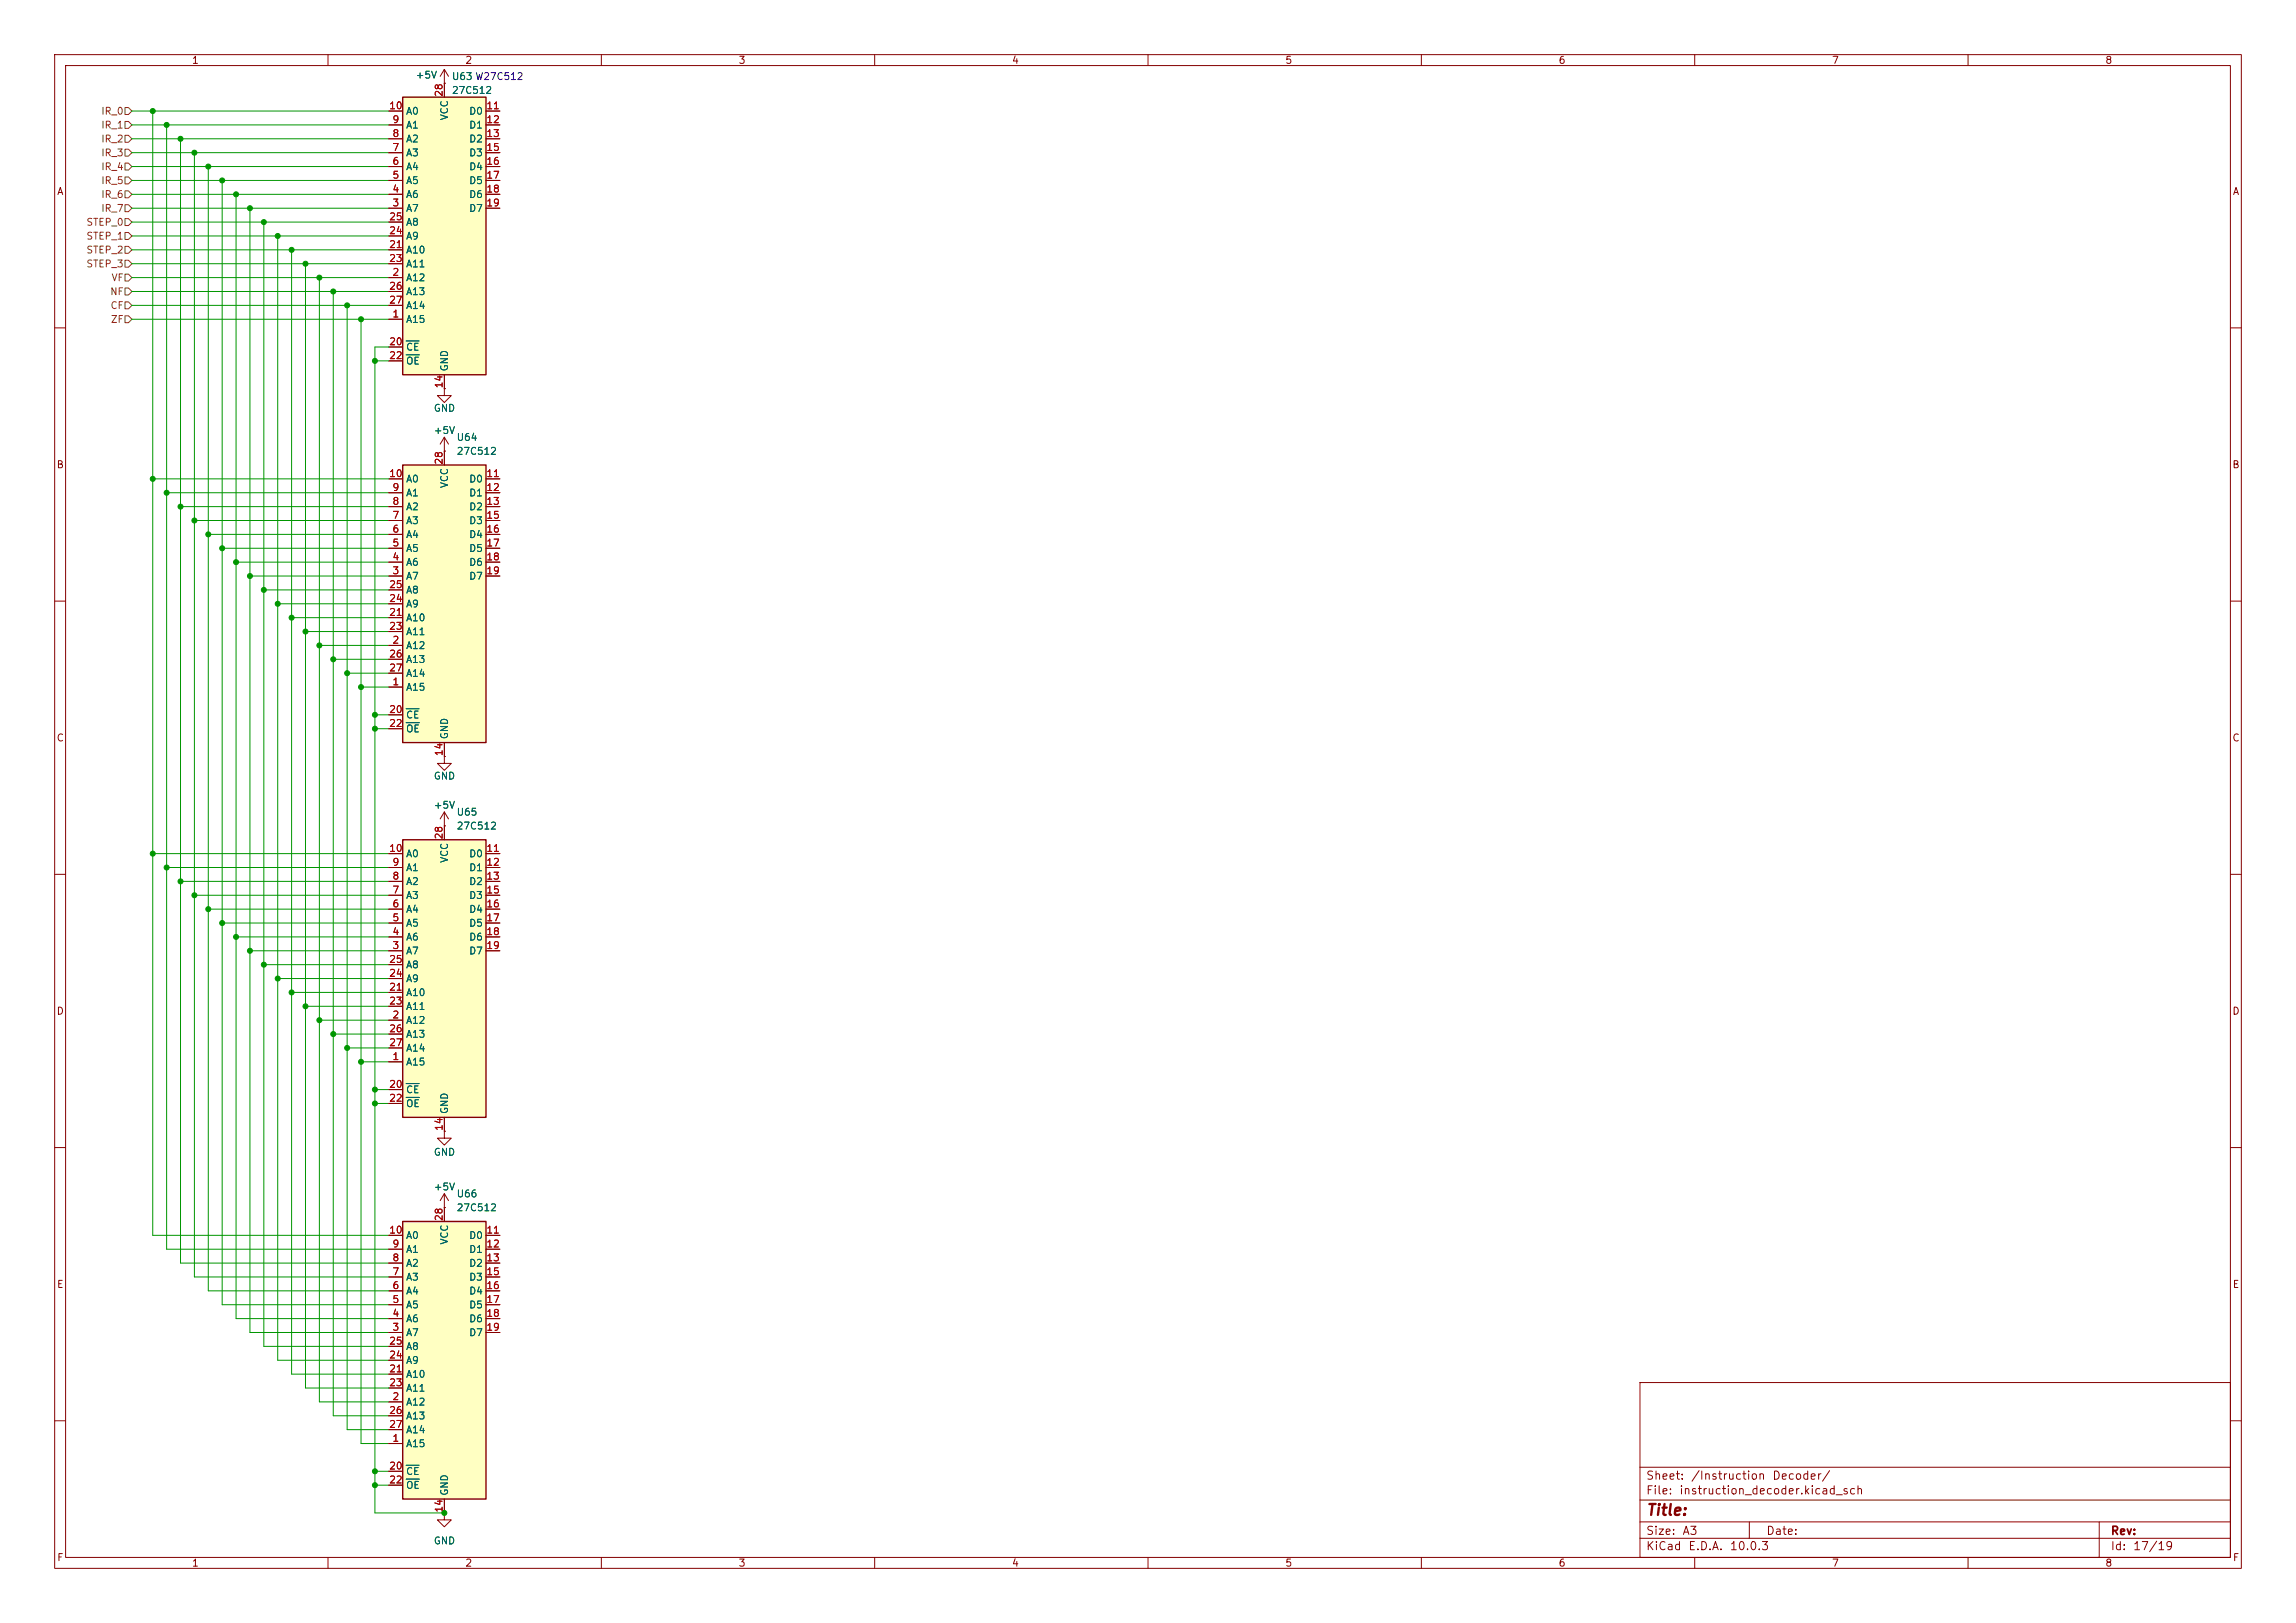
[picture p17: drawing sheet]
<svg xmlns="http://www.w3.org/2000/svg" width="420mm" height="297mm" viewBox="0 0 420 297" stroke-linecap="round" stroke-linejoin="round" font-family="sans-serif">
<defs><g id="words">
<text font-size="2" fill="#840000" x="301" y="277.8">Title:</text>
<g font-size="1.5" fill="#840000">
<text x="301" y="273.8">File:</text>
<text x="301" y="271.1">Sheet:</text>
<text x="307.1" y="273.8">instruction_decoder.kicad_sch</text>
<text x="309.2" y="271.1">/Instruction</text>
<text x="324.1" y="271.1">Decoder/</text>
<text x="301" y="281.2">Size:</text>
<text x="307.6" y="281.2">A3</text>
<text x="323" y="281.2">Date:</text>
<text x="386" y="281.2">Rev:</text>
<text x="301" y="284">KiCad</text>
<text x="308.7" y="284">E.D.A.</text>
<text x="316.3" y="284">10.0.3</text>
<text x="386" y="284">Id:</text>
<text x="390.1" y="284">17/19</text>
</g>
<g font-size="1.3" fill="#840000">
<text x="35" y="12">1</text>
<text x="85" y="12">2</text>
<text x="135" y="12">3</text>
<text x="185" y="12">4</text>
<text x="235" y="12">5</text>
<text x="285" y="12">6</text>
<text x="335" y="12">7</text>
<text x="385" y="12">8</text>
<text x="10.3" y="36">A</text>
<text x="408.3" y="36">A</text>
<text x="10.3" y="86">B</text>
<text x="408.2" y="86">B</text>
<text x="10.3" y="136">C</text>
<text x="408.2" y="136">C</text>
<text x="10.3" y="186">D</text>
<text x="408.2" y="186">D</text>
<text x="10.3" y="236">E</text>
<text x="408.3" y="236">E</text>
<text x="10.3" y="286">F</text>
<text x="35" y="287">1</text>
<text x="85" y="287">2</text>
<text x="135" y="287">3</text>
<text x="185" y="287">4</text>
<text x="235" y="287">5</text>
<text x="285" y="287">6</text>
<text x="335" y="287">7</text>
<text x="385" y="287">8</text>
<text x="408.3" y="286">F</text>
</g>
<g font-size="1.3" fill="#006464">
<text x="75.9" y="14.7">+5V</text>
<text x="82.6" y="14.9">U63 W27C512</text>
<text x="82.6" y="17.5">27C512</text>
<text x="82.6" y="14.9">U63</text>
<text x="74.2" y="23.8">A1</text>
<text x="74.2" y="21.3">A0</text>
<text x="82.3" y="22.1" transform="rotate(-90 82.3 22.1)">VCC</text>
<text x="85.7" y="21.3">D0</text>
<text x="85.7" y="23.8">D1</text>
<text x="74.2" y="28.9">A3</text>
<text x="74.2" y="26.4">A2</text>
<text x="85.7" y="26.4">D2</text>
<text x="85.7" y="28.9">D3</text>
<text x="74.2" y="34">A5</text>
<text x="74.2" y="31.5">A4</text>
<text x="85.7" y="31.5">D4</text>
<text x="85.7" y="34">D5</text>
<text x="74.2" y="39.1">A7</text>
<text x="74.2" y="36.5">A6</text>
<text x="74.2" y="41.6">A8</text>
<text x="85.7" y="36.5">D6</text>
<text x="85.7" y="39.1">D7</text>
<text x="74.2" y="46.7">A10</text>
<text x="74.2" y="44.2">A9</text>
<text x="74.2" y="51.8">A12</text>
<text x="74.2" y="49.2">A11</text>
<text x="74.2" y="59.4">A15</text>
<text x="74.2" y="54.3">A13</text>
<text x="74.2" y="56.9">A14</text>
<text x="74.2" y="64.5">CE</text>
<text x="74.2" y="67">OE</text>
<text x="82.3" y="68.1" transform="rotate(-90 82.3 68.1)">GND</text>
<text x="79.2" y="75.6">GND</text>
<text x="79.2" y="79.7">+5V</text>
<text x="83.4" y="81">U64</text>
<text x="83.4" y="83.5">27C512</text>
<text x="74.2" y="88.6">A0</text>
<text x="82.3" y="89.4" transform="rotate(-90 82.3 89.4)">VCC</text>
<text x="85.7" y="88.6">D0</text>
<text x="74.2" y="93.7">A2</text>
<text x="74.2" y="91.1">A1</text>
<text x="85.7" y="91.1">D1</text>
<text x="85.7" y="93.7">D2</text>
<text x="74.2" y="101.3">A5</text>
<text x="74.2" y="98.8">A4</text>
<text x="74.2" y="96.2">A3</text>
<text x="85.7" y="96.2">D3</text>
<text x="85.7" y="98.8">D4</text>
<text x="85.7" y="101.3">D5</text>
<text x="74.2" y="106.4">A7</text>
<text x="74.2" y="103.8">A6</text>
<text x="85.7" y="103.8">D6</text>
<text x="85.7" y="106.4">D7</text>
<text x="74.2" y="111.5">A9</text>
<text x="74.2" y="108.9">A8</text>
<text x="74.2" y="119.1">A12</text>
<text x="74.2" y="114">A10</text>
<text x="74.2" y="116.5">A11</text>
<text x="74.2" y="121.6">A13</text>
<text x="74.2" y="124.2">A14</text>
<text x="74.2" y="126.7">A15</text>
<text x="74.2" y="131.8">CE</text>
<text x="74.2" y="134.3">OE</text>
<text x="82.3" y="135.4" transform="rotate(-90 82.3 135.4)">GND</text>
<text x="79.2" y="143">GND</text>
<text x="79.2" y="148.3">+5V</text>
<text x="83.4" y="149.6">U65</text>
<text x="83.4" y="152.1">27C512</text>
<text x="74.2" y="159.7">A1</text>
<text x="74.2" y="157.2">A0</text>
<text x="82.3" y="158" transform="rotate(-90 82.3 158)">VCC</text>
<text x="85.7" y="157.2">D0</text>
<text x="85.7" y="159.7">D1</text>
<text x="74.2" y="167.3">A4</text>
<text x="74.2" y="164.8">A3</text>
<text x="74.2" y="162.3">A2</text>
<text x="85.7" y="162.3">D2</text>
<text x="85.7" y="164.8">D3</text>
<text x="85.7" y="167.3">D4</text>
<text x="74.2" y="172.4">A6</text>
<text x="74.2" y="169.9">A5</text>
<text x="85.7" y="169.9">D5</text>
<text x="85.7" y="172.4">D6</text>
<text x="74.2" y="175">A7</text>
<text x="74.2" y="177.5">A8</text>
<text x="85.7" y="175">D7</text>
<text x="74.2" y="182.6">A10</text>
<text x="74.2" y="185.1">A11</text>
<text x="74.2" y="180">A9</text>
<text x="74.2" y="187.7">A12</text>
<text x="74.2" y="190.2">A13</text>
<text x="74.2" y="195.3">A15</text>
<text x="74.2" y="192.7">A14</text>
<text x="74.2" y="200.4">CE</text>
<text x="74.2" y="202.9">OE</text>
<text x="82.3" y="204" transform="rotate(-90 82.3 204)">GND</text>
<text x="79.2" y="211.8">GND</text>
<text x="79.2" y="218.1">+5V</text>
<text x="83.4" y="219.4">U66</text>
<text x="83.4" y="222">27C512</text>
<text x="74.2" y="227">A0</text>
<text x="82.3" y="227.9" transform="rotate(-90 82.3 227.9)">VCC</text>
<text x="85.7" y="227">D0</text>
<text x="74.2" y="232.1">A2</text>
<text x="74.2" y="229.6">A1</text>
<text x="85.7" y="229.6">D1</text>
<text x="85.7" y="232.1">D2</text>
<text x="74.2" y="239.7">A5</text>
<text x="74.2" y="237.2">A4</text>
<text x="74.2" y="234.7">A3</text>
<text x="85.7" y="234.7">D3</text>
<text x="85.7" y="237.2">D4</text>
<text x="85.7" y="239.7">D5</text>
<text x="74.2" y="244.8">A7</text>
<text x="74.2" y="242.3">A6</text>
<text x="85.7" y="242.3">D6</text>
<text x="85.7" y="244.8">D7</text>
<text x="74.2" y="249.9">A9</text>
<text x="74.2" y="247.4">A8</text>
<text x="74.2" y="257.5">A12</text>
<text x="74.2" y="252.4">A10</text>
<text x="74.2" y="255">A11</text>
<text x="74.2" y="260.1">A13</text>
<text x="74.2" y="262.6">A14</text>
<text x="74.2" y="265.1">A15</text>
<text x="74.2" y="270.2">CE</text>
<text x="74.2" y="272.8">OE</text>
<text x="82.3" y="273.8" transform="rotate(-90 82.3 273.8)">GND</text>
<text x="79.2" y="282.9">GND</text>
</g>
<g font-size="1.3" fill="#a90000">
<text x="81.3" y="17.8" transform="rotate(-90 81.3 17.8)">28</text>
<text x="71.1" y="20.3">10</text>
<text x="71.7" y="22.8">9</text>
<text x="88.9" y="20.3">11</text>
<text x="88.9" y="22.8">12</text>
<text x="71.7" y="27.9">7</text>
<text x="71.7" y="25.4">8</text>
<text x="88.9" y="25.4">13</text>
<text x="88.9" y="27.9">15</text>
<text x="71.7" y="35.5">4</text>
<text x="71.7" y="33">5</text>
<text x="71.7" y="30.5">6</text>
<text x="88.9" y="30.5">16</text>
<text x="88.9" y="33">17</text>
<text x="88.9" y="35.5">18</text>
<text x="71.1" y="40.6">25</text>
<text x="71.7" y="38.1">3</text>
<text x="88.9" y="38.1">19</text>
<text x="71.1" y="45.7">21</text>
<text x="71.1" y="43.2">24</text>
<text x="71.1" y="48.2">23</text>
<text x="71.1" y="53.3">26</text>
<text x="71.7" y="50.8">2</text>
<text x="71.1" y="55.9">27</text>
<text x="71.7" y="58.4">1</text>
<text x="71.1" y="63.5">20</text>
<text x="71.1" y="66">22</text>
<text x="81.3" y="71.2" transform="rotate(-90 81.3 71.2)">14</text>
<text x="71.1" y="87.6">10</text>
<text x="81.3" y="85.1" transform="rotate(-90 81.3 85.1)">28</text>
<text x="88.9" y="87.6">11</text>
<text x="71.7" y="95.2">7</text>
<text x="71.7" y="92.7">8</text>
<text x="71.7" y="90.1">9</text>
<text x="88.9" y="90.1">12</text>
<text x="88.9" y="92.7">13</text>
<text x="88.9" y="95.2">15</text>
<text x="71.7" y="100.3">5</text>
<text x="71.7" y="97.8">6</text>
<text x="88.9" y="97.8">16</text>
<text x="88.9" y="100.3">17</text>
<text x="71.1" y="107.9">25</text>
<text x="71.7" y="105.4">3</text>
<text x="71.7" y="102.8">4</text>
<text x="88.9" y="102.8">18</text>
<text x="88.9" y="105.4">19</text>
<text x="71.1" y="113">21</text>
<text x="71.1" y="110.5">24</text>
<text x="71.1" y="115.5">23</text>
<text x="71.7" y="118.1">2</text>
<text x="71.1" y="120.6">26</text>
<text x="71.1" y="123.2">27</text>
<text x="71.7" y="125.7">1</text>
<text x="71.1" y="130.8">20</text>
<text x="71.1" y="133.3">22</text>
<text x="81.3" y="138.5" transform="rotate(-90 81.3 138.5)">14</text>
<text x="81.3" y="153.7" transform="rotate(-90 81.3 153.7)">28</text>
<text x="71.1" y="156.2">10</text>
<text x="71.7" y="161.3">8</text>
<text x="71.7" y="158.7">9</text>
<text x="88.9" y="156.2">11</text>
<text x="88.9" y="158.7">12</text>
<text x="88.9" y="161.3">13</text>
<text x="71.7" y="166.3">6</text>
<text x="71.7" y="163.8">7</text>
<text x="88.9" y="163.8">15</text>
<text x="88.9" y="166.3">16</text>
<text x="71.7" y="174">3</text>
<text x="71.7" y="171.4">4</text>
<text x="71.7" y="168.9">5</text>
<text x="88.9" y="168.9">17</text>
<text x="88.9" y="171.4">18</text>
<text x="88.9" y="174">19</text>
<text x="71.1" y="179">24</text>
<text x="71.1" y="176.5">25</text>
<text x="71.1" y="181.6">21</text>
<text x="71.1" y="184.1">23</text>
<text x="71.1" y="189.2">26</text>
<text x="71.1" y="191.7">27</text>
<text x="71.7" y="186.7">2</text>
<text x="71.7" y="194.3">1</text>
<text x="71.1" y="199.4">20</text>
<text x="71.1" y="201.9">22</text>
<text x="81.3" y="207.1" transform="rotate(-90 81.3 207.1)">14</text>
<text x="71.1" y="226">10</text>
<text x="81.3" y="223.6" transform="rotate(-90 81.3 223.6)">28</text>
<text x="88.9" y="226">11</text>
<text x="71.7" y="233.7">7</text>
<text x="71.7" y="231.1">8</text>
<text x="71.7" y="228.6">9</text>
<text x="88.9" y="228.6">12</text>
<text x="88.9" y="231.1">13</text>
<text x="88.9" y="233.7">15</text>
<text x="71.7" y="238.7">5</text>
<text x="71.7" y="236.2">6</text>
<text x="88.9" y="236.2">16</text>
<text x="88.9" y="238.7">17</text>
<text x="71.7" y="243.8">3</text>
<text x="71.7" y="241.3">4</text>
<text x="88.9" y="241.3">18</text>
<text x="88.9" y="243.8">19</text>
<text x="71.1" y="251.4">21</text>
<text x="71.1" y="248.9">24</text>
<text x="71.1" y="246.4">25</text>
<text x="71.1" y="254">23</text>
<text x="71.7" y="256.5">2</text>
<text x="71.1" y="259.1">26</text>
<text x="71.1" y="261.6">27</text>
<text x="71.1" y="269.2">20</text>
<text x="71.7" y="264.1">1</text>
<text x="71.1" y="271.8">22</text>
<text x="81.3" y="276.9" transform="rotate(-90 81.3 276.9)">14</text>
</g>
<g font-size="1.3" fill="#725600">
<text x="18.4" y="21.3">IR_0</text>
<text x="18.4" y="23.8">IR_1</text>
<text x="18.4" y="26.4">IR_2</text>
<text x="18.4" y="28.9">IR_3</text>
<text x="18.4" y="31.5">IR_4</text>
<text x="18.4" y="34">IR_5</text>
<text x="15.7" y="41.6">STEP_0</text>
<text x="18.4" y="36.5">IR_6</text>
<text x="18.4" y="39.1">IR_7</text>
<text x="15.7" y="46.7">STEP_2</text>
<text x="15.7" y="44.2">STEP_1</text>
<text x="15.7" y="49.2">STEP_3</text>
<text x="20.3" y="51.8">VF</text>
<text x="20" y="54.3">NF</text>
<text x="20.1" y="56.9">CF</text>
<text x="20.2" y="59.4">ZF</text>
</g>
</g></defs>
<g fill="none" stroke="#840000" stroke-width=".18">
<path d="M10 10h400v277h-400zM12 12h396v273h-396zM60 10v2M110 10v2M160 10v2M210 10v2M260 10v2M310 10v2M360 10v2M10 60h2M408 60h2M10 110h2"/>
<path d="M408 110h2M10 160h2M408 160h2M10 210h2M408 210h2M300 253h108v32h-108zM10 260h2M300 278.5h108M300 274.5h108M300 268.5h108M320 278.5v3M384 278.5v6.5"/>
<path d="M408 260h2M60 285v2M110 285v2M160 285v2M210 285v2M260 285v2M300 281.5h108M310 285v2M360 285v2"/>
</g>
<path d="M73.7 85.1h15.2v50.8h-15.2z" fill="#ffffc2"/>
<path d="M73.7 85.1h15.2v50.8h-15.2z" fill="none" stroke="#840000" stroke-width=".25"/>
<g fill="none" stroke="#840000" stroke-width=".18">
<path d="M71.1 97.8h2.6M71.1 95.3h2.6M71.1 92.7h2.6M71.1 90.2h2.6M71.1 87.6h2.6M81.3 82.6h.1M81.3 80v5.1M81.3 80l-.8 1.3M81.3 80l.7 1.3M88.9 97.8h2.5M88.9 95.3h2.5M88.9 92.7h2.5"/>
<path d="M88.9 90.2h2.5M88.9 87.6h2.5M71.1 118.1h2.6M71.1 105.4h2.6M71.1 102.9h2.6M71.1 100.3h2.6M71.1 113h2.6M71.1 115.6h2.6M71.1 110.5h2.6M71.1 108h2.6M88.9 105.4h2.5M88.9 102.9h2.5"/>
<path d="M88.9 100.3h2.5M71.1 125.7h2.6M71.1 130.8h2.6M71.1 133.4h2.6M71.1 120.7h2.6M71.1 123.2h2.6M81.3 135.9v2.5"/>
</g>
<path d="M74.3 129.7h2.4M74.3 132.2h2.4" fill="none" stroke="#006464" stroke-width=".18"/>
<path d="M73.7 17.8h15.2v50.8h-15.2z" fill="#ffffc2"/>
<path d="M73.7 17.8h15.2v50.8h-15.2z" fill="none" stroke="#840000" stroke-width=".25"/>
<g fill="none" stroke="#840000" stroke-width=".18">
<path d="M81.3 15.2h.1M81.3 12.7v5.1M81.3 12.7l-.8 1.3M81.3 12.7l.7 1.3M71.1 38.1h2.6M71.1 35.6h2.6M71.1 33h2.6M71.1 30.5h2.6M71.1 27.9h2.6M71.1 25.4h2.6M71.1 22.9h2.6M71.1 20.3h2.6"/>
<path d="M88.9 38.1h2.5M88.9 35.6h2.5M88.9 33h2.5M88.9 30.5h2.5M88.9 27.9h2.5M88.9 25.4h2.5M88.9 22.9h2.5M88.9 20.3h2.5M71.1 58.4h2.6M71.1 50.8h2.6M71.1 45.7h2.6M71.1 48.3h2.6"/>
<path d="M71.1 43.2h2.6M71.1 40.6h2.6M71.1 53.3h2.6M71.1 55.9h2.6M71.1 63.5h2.6M71.1 66h2.6M81.3 71.1v1.3h1.2l-1.2 1.3-1.3-1.3h1.3M81.3 71.1h.1M81.3 68.6v2.5M81.3 138.4v1.3h1.2l-1.2 1.3-1.3-1.3h1.3M81.3 138.4h.1M81.3 151.1h.1"/>
<path d="M81.3 148.6v2.5M81.3 148.6l-.8 1.3M81.3 148.6l.7 1.3M81.3 276.9v1.2h1.2l-1.2 1.3-1.3-1.3h1.3M81.3 276.9h.1"/>
</g>
<path d="M74.3 62.4h2.4M74.3 64.9h2.4" fill="none" stroke="#006464" stroke-width=".18"/>
<path d="M73.7 153.7h15.2v50.8h-15.2z" fill="#ffffc2"/>
<path d="M73.7 153.7h15.2v50.8h-15.2z" fill="none" stroke="#840000" stroke-width=".25"/>
<g fill="none" stroke="#840000" stroke-width=".18">
<path d="M71.1 158.8h2.6M71.1 156.2h2.6M81.3 151.1v2.6M88.9 158.8h2.5M88.9 156.2h2.5M71.1 174h2.6M71.1 171.5h2.6M71.1 168.9h2.6M71.1 166.4h2.6M71.1 163.8h2.6M71.1 161.3h2.6M71.1 179.1h2.6"/>
<path d="M71.1 176.5h2.6M88.9 174h2.5M88.9 171.5h2.5M88.9 168.9h2.5M88.9 166.4h2.5M88.9 163.8h2.5M88.9 161.3h2.5M71.1 194.3h2.6M71.1 186.7h2.6M71.1 199.4h2.6M71.1 181.6h2.6M71.1 184.2h2.6"/>
<path d="M71.1 189.2h2.6M71.1 191.8h2.6M71.1 201.9h2.6M81.3 204.5v2.5"/>
</g>
<path d="M74.3 198.3h2.4M74.3 200.8h2.4" fill="none" stroke="#006464" stroke-width=".18"/>
<path d="M73.7 223.5h15.2v50.8h-15.2z" fill="#ffffc2"/>
<path d="M73.7 223.5h15.2v50.8h-15.2z" fill="none" stroke="#840000" stroke-width=".25"/>
<g fill="none" stroke="#840000" stroke-width=".18">
<path d="M81.3 15.2h.1M81.3 15.2v2.6M71.1 38.1h2.6M71.1 35.6h2.6M71.1 33h2.6M71.1 30.5h2.6M71.1 27.9h2.6M71.1 25.4h2.6M71.1 22.9h2.6M71.1 20.3h2.6M88.9 38.1h2.5M88.9 35.6h2.5"/>
<path d="M88.9 33h2.5M88.9 30.5h2.5M88.9 27.9h2.5M88.9 25.4h2.5M88.9 22.9h2.5M88.9 20.3h2.5M71.1 58.4h2.6M71.1 50.8h2.6M71.1 45.7h2.6M71.1 48.3h2.6M71.1 43.2h2.6M71.1 40.6h2.6"/>
<path d="M71.1 53.3h2.6M71.1 55.9h2.6M71.1 63.5h2.6M71.1 66h2.6M81.3 71.1h.1M81.3 68.6v2.5M71.1 97.8h2.6M71.1 95.3h2.6M71.1 92.7h2.6M71.1 90.2h2.6M71.1 87.6h2.6M81.3 82.6h.1"/>
<path d="M81.3 82.6v2.5M88.9 97.8h2.5M88.9 95.3h2.5M88.9 92.7h2.5M88.9 90.2h2.5M88.9 87.6h2.5M71.1 118.1h2.6M71.1 105.4h2.6M71.1 102.9h2.6M71.1 100.3h2.6M71.1 113h2.6M71.1 115.6h2.6"/>
<path d="M71.1 110.5h2.6M71.1 108h2.6M88.9 105.4h2.5M88.9 102.9h2.5M88.9 100.3h2.5M71.1 125.7h2.6M71.1 130.8h2.6M71.1 133.4h2.6M71.1 120.7h2.6M71.1 123.2h2.6M81.3 138.4h.1M81.3 135.9v2.5"/>
<path d="M71.1 158.8h2.6M71.1 156.2h2.6M81.3 151.1h.1M81.3 151.1v2.6M88.9 158.8h2.5M88.9 156.2h2.5M71.1 174h2.6M71.1 171.5h2.6M71.1 168.9h2.6M71.1 166.4h2.6M71.1 163.8h2.6M71.1 161.3h2.6"/>
<path d="M71.1 179.1h2.6M71.1 176.5h2.6M88.9 174h2.5M88.9 171.5h2.5M88.9 168.9h2.5M88.9 166.4h2.5M88.9 163.8h2.5M88.9 161.3h2.5M71.1 194.3h2.6M71.1 186.7h2.6M71.1 199.4h2.6M71.1 181.6h2.6"/>
<path d="M71.1 184.2h2.6M71.1 189.2h2.6M71.1 191.8h2.6M71.1 201.9h2.6M81.3 207v1.3h1.2l-1.2 1.3-1.3-1.3h1.3M81.3 207h.1M81.3 204.5v2.5M81.3 218.4v5.1M81.3 218.4l-.8 1.3M81.3 218.4l.7 1.3M71.1 238.8h2.6M71.1 236.2h2.6"/>
<path d="M71.1 233.7h2.6M71.1 231.1h2.6M71.1 228.6h2.6M71.1 226.1h2.6M81.3 221h.1M88.9 238.8h2.5M88.9 236.2h2.5M88.9 233.7h2.5M88.9 231.1h2.5M88.9 228.6h2.5M88.9 226.1h2.5M71.1 256.5h2.6"/>
<path d="M71.1 243.8h2.6M71.1 241.3h2.6M71.1 251.5h2.6M71.1 254h2.6M71.1 248.9h2.6M71.1 246.4h2.6M71.1 259.1h2.6M88.9 243.8h2.5M88.9 241.3h2.5M71.1 264.2h2.6M71.1 269.2h2.6M71.1 271.8h2.6"/>
<path d="M71.1 261.6h2.6M81.3 276.9h.1M81.3 274.3v2.6"/>
</g>
<path d="M74.3 62.4h2.4M74.3 64.9h2.4M74.3 129.7h2.4M74.3 132.2h2.4M74.3 198.3h2.4M74.3 200.8h2.4M74.3 268.1h2.4M74.3 270.7h2.4" fill="none" stroke="#006464" stroke-width=".18"/>
<g fill="none" stroke="#725600" stroke-width=".18">
<path d="M22.9 19.7h.6l.6 .6-.6 .7h-.6zM22.9 22.2h.6l.6 .7-.6 .6h-.6zM22.9 24.8h.6l.6 .6-.6 .6h-.6zM22.9 27.3h.6l.6 .6-.6 .7h-.6zM22.9 34.9h.6l.6 .7-.6 .6h-.6zM22.9 29.8h.6l.6 .7-.6 .6h-.6zM22.9 32.4h.6l.6 .6-.6 .7h-.6zM22.9 37.5h.6l.6 .6-.6 .6h-.6zM22.9 40h.6l.6 .6-.6 .7h-.6zM22.9 55.2h.6l.6 .7-.6 .6h-.6zM22.9 57.8h.6l.6 .6-.6 .7h-.6zM22.9 50.2h.6l.6 .6-.6 .6h-.6z"/>
<path d="M22.9 52.7h.6l.6 .6-.6 .7h-.6zM22.9 47.6h.6l.6 .7-.6 .6h-.6zM22.9 45.1h.6l.6 .6-.6 .7h-.6zM22.9 42.5h.6l.6 .7-.6 .6h-.6z"/>
</g>
<g fill="none" stroke="#009600" stroke-width=".18">
<path d="M24.1 38.1h47M24.1 35.6h47M24.1 25.4h47M24.1 20.3h47M24.1 22.9h47M24.1 27.9h47M24.1 30.5h47M24.1 33h47M27.9 20.3v205.8h43.2M30.5 22.9v205.7h40.6M33 25.4v205.7h38.1M35.6 27.9v205.8h35.5"/>
<path d="M38.1 30.5v205.7h33M40.6 33v205.8h30.5M43.2 35.6v205.7h27.9M45.7 38.1v205.7h25.4M24.1 45.7h47M24.1 40.6h47M24.1 50.8h47M24.1 55.9h47M24.1 53.3h47M24.1 58.4h47M24.1 48.3h47M24.1 43.2h47"/>
<path d="M48.3 40.6v205.8h22.8M50.8 43.2v205.7h20.3M53.3 45.7v205.8h17.8M55.9 48.3v205.7h15.2M58.4 50.8v205.7h12.7M61 53.3v205.8h10.1M63.5 55.9v205.7h7.6M66 58.4v205.8h5.1M68.6 66h2.5M71.1 63.5h-2.5v213.4h12.7M27.9 87.6h43.2M30.5 90.2h40.6"/>
<path d="M33 92.7h38.1M35.6 95.3h35.5M38.1 97.8h33M40.6 100.3h30.5M43.2 102.9h27.9M45.7 105.4h25.4M48.3 108h22.8M50.8 110.5h20.3M53.3 113h17.8M55.9 115.6h15.2M58.4 118.1h12.7M61 120.7h10.1"/>
<path d="M63.5 123.2h7.6M66 125.7h5.1M68.6 130.8h2.5M68.6 133.4h2.5M27.9 156.2h43.2M30.5 158.8h40.6M33 161.3h38.1M35.6 163.8h35.5M38.1 166.4h33M40.6 168.9h30.5M43.2 171.5h27.9M45.7 174h25.4"/>
<path d="M48.3 176.5h22.8M50.8 179.1h20.3M53.3 181.6h17.8M55.9 184.2h15.2M58.4 186.7h12.7M61 189.2h10.1M63.5 191.8h7.6M66 194.3h5.1M68.6 199.4h2.5M68.6 201.9h2.5M68.6 271.8h2.5M68.6 269.2h2.5"/>
</g>
<g fill="#009600" stroke="#009600" stroke-width=".18">
<circle cx="43.2" cy="35.6" r=".46"/>
<circle cx="45.7" cy="38.1" r=".46"/>
<circle cx="66" cy="58.4" r=".46"/>
<circle cx="68.6" cy="66" r=".46"/>
<circle cx="63.5" cy="55.9" r=".46"/>
<circle cx="40.6" cy="33" r=".46"/>
<circle cx="38.1" cy="30.5" r=".46"/>
<circle cx="35.6" cy="27.9" r=".46"/>
<circle cx="27.9" cy="156.2" r=".46"/>
<circle cx="33" cy="161.3" r=".46"/>
<circle cx="40.6" cy="168.9" r=".46"/>
<circle cx="35.6" cy="163.8" r=".46"/>
<circle cx="38.1" cy="166.4" r=".46"/>
<circle cx="61" cy="189.2" r=".46"/>
<circle cx="68.6" cy="199.4" r=".46"/>
<circle cx="66" cy="194.3" r=".46"/>
<circle cx="63.5" cy="191.8" r=".46"/>
<circle cx="68.6" cy="201.9" r=".46"/>
<circle cx="30.5" cy="158.8" r=".46"/>
<circle cx="53.3" cy="113" r=".46"/>
<circle cx="50.8" cy="110.5" r=".46"/>
<circle cx="55.9" cy="115.6" r=".46"/>
<circle cx="58.4" cy="118.1" r=".46"/>
<circle cx="43.2" cy="102.9" r=".46"/>
<circle cx="38.1" cy="97.8" r=".46"/>
<circle cx="35.6" cy="95.3" r=".46"/>
<circle cx="40.6" cy="100.3" r=".46"/>
<circle cx="45.7" cy="105.4" r=".46"/>
<circle cx="50.8" cy="43.2" r=".46"/>
<circle cx="48.3" cy="40.6" r=".46"/>
<circle cx="33" cy="92.7" r=".46"/>
<circle cx="27.9" cy="87.6" r=".46"/>
<circle cx="30.5" cy="90.2" r=".46"/>
<circle cx="48.3" cy="108" r=".46"/>
<circle cx="53.3" cy="45.7" r=".46"/>
<circle cx="58.4" cy="50.8" r=".46"/>
<circle cx="55.9" cy="48.3" r=".46"/>
<circle cx="43.2" cy="171.5" r=".46"/>
<circle cx="48.3" cy="176.5" r=".46"/>
<circle cx="45.7" cy="174" r=".46"/>
<circle cx="50.8" cy="179.1" r=".46"/>
<circle cx="53.3" cy="181.6" r=".46"/>
<circle cx="58.4" cy="186.7" r=".46"/>
<circle cx="55.9" cy="184.2" r=".46"/>
<circle cx="61" cy="120.7" r=".46"/>
<circle cx="66" cy="125.7" r=".46"/>
<circle cx="68.6" cy="130.8" r=".46"/>
<circle cx="68.6" cy="133.4" r=".46"/>
<circle cx="63.5" cy="123.2" r=".46"/>
<circle cx="81.3" cy="276.9" r=".46"/>
<circle cx="68.6" cy="271.8" r=".46"/>
<circle cx="68.6" cy="269.2" r=".46"/>
<circle cx="27.9" cy="20.3" r=".46"/>
<circle cx="33" cy="25.4" r=".46"/>
<circle cx="30.5" cy="22.9" r=".46"/>
<circle cx="61" cy="53.3" r=".46"/>
</g>
<use href="#words"/>
</svg>
